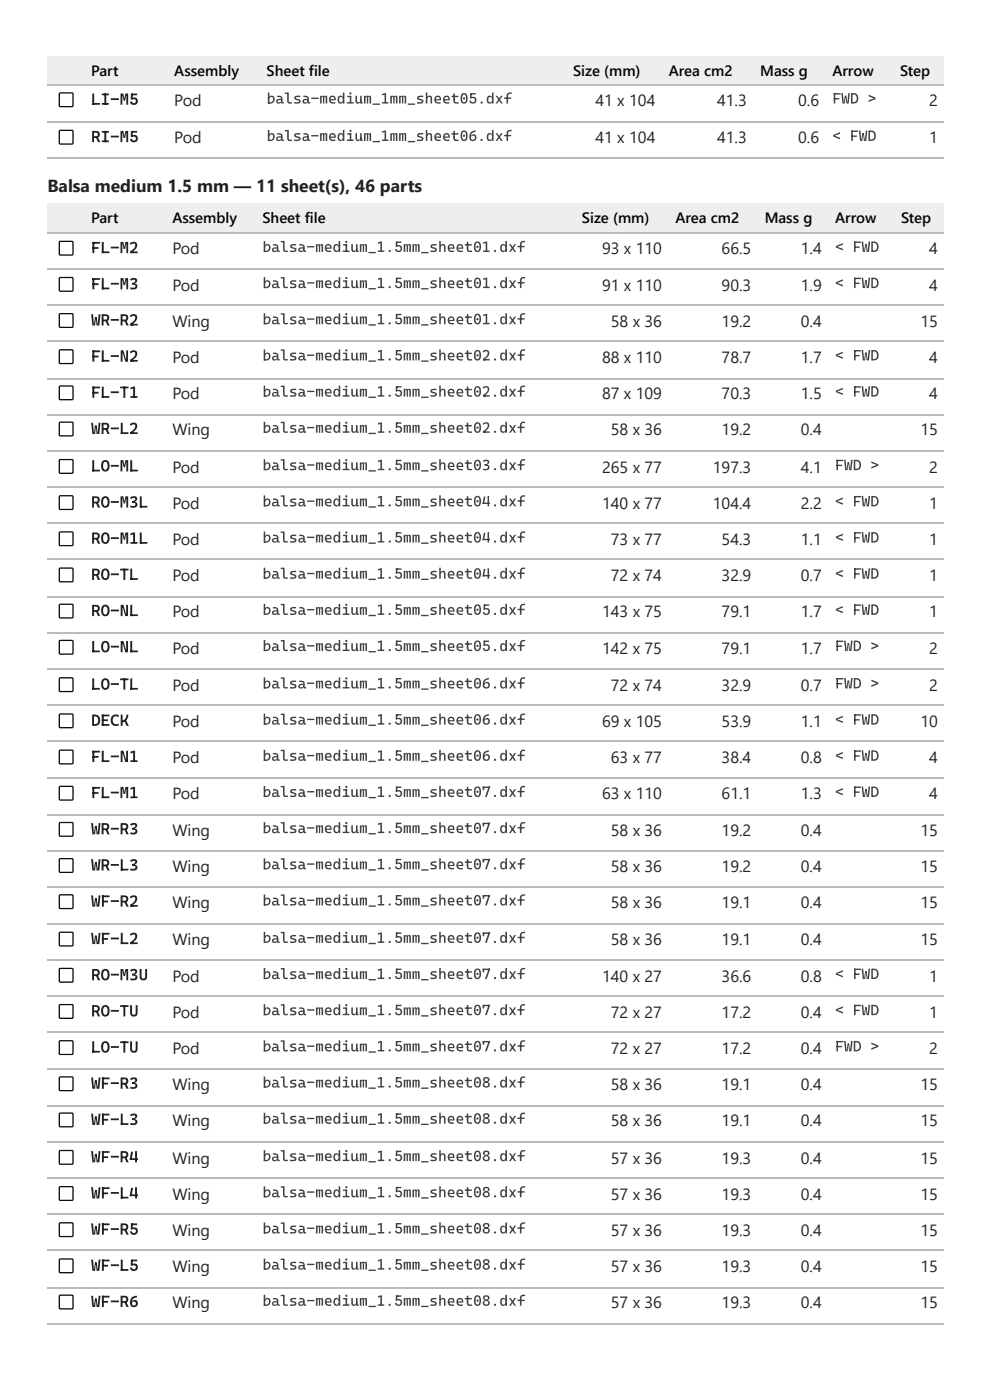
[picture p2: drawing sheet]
<svg xmlns="http://www.w3.org/2000/svg" width="210mm" height="297mm" viewBox="0 0 210 297" stroke-linecap="round" stroke-linejoin="round" font-family="sans-serif">
<defs><g id="words">
<text font-size="3.7" fill="#1f2328" x="10.1" y="40.7">Balsa medium 1.5 mm — 11 sheet(s), 46 parts</text>
<g font-size="3.4" fill="#1f2328">
<text x="19.3" y="22.2">LI-M5</text>
<text x="37" y="22.5">Pod</text>
<text x="126.2" y="22.5">41 x 104</text>
<text x="152" y="22.5">41.3</text>
<text x="169.2" y="22.5">0.6</text>
<text x="197" y="22.5">2</text>
<text x="19.3" y="30.2">RI-M5</text>
<text x="37" y="30.4">Pod</text>
<text x="126.2" y="30.4">41 x 104</text>
<text x="152" y="30.4">41.3</text>
<text x="169.2" y="30.4">0.6</text>
<text x="197" y="30.4">1</text>
<text x="19.3" y="53.7">FL-M2</text>
<text x="36.5" y="54">Pod</text>
<text x="127.6" y="54">93 x 110</text>
<text x="153" y="54">66.5</text>
<text x="169.8" y="54">1.4</text>
<text x="197" y="54">4</text>
<text x="19.3" y="61.4">FL-M3</text>
<text x="36.5" y="61.6">Pod</text>
<text x="127.6" y="61.6">91 x 110</text>
<text x="153" y="61.6">90.3</text>
<text x="169.8" y="61.6">1.9</text>
<text x="197" y="61.6">4</text>
<text x="19.3" y="69.1">WR-R2</text>
<text x="36.5" y="69.3">Wing</text>
<text x="129.5" y="69.3">58 x 36</text>
<text x="153" y="69.3">19.2</text>
<text x="169.8" y="69.3">0.4</text>
<text x="195.2" y="69.3">15</text>
<text x="19.3" y="76.7">FL-N2</text>
<text x="36.5" y="77">Pod</text>
<text x="127.6" y="77">88 x 110</text>
<text x="153" y="77">78.7</text>
<text x="169.8" y="77">1.7</text>
<text x="197" y="77">4</text>
<text x="19.3" y="84.4">FL-T1</text>
<text x="36.5" y="84.7">Pod</text>
<text x="127.6" y="84.7">87 x 109</text>
<text x="153" y="84.7">70.3</text>
<text x="169.8" y="84.7">1.5</text>
<text x="197" y="84.7">4</text>
<text x="19.3" y="92.1">WR-L2</text>
<text x="36.5" y="92.3">Wing</text>
<text x="129.5" y="92.3">58 x 36</text>
<text x="153" y="92.3">19.2</text>
<text x="169.8" y="92.3">0.4</text>
<text x="195.2" y="92.3">15</text>
<text x="19.3" y="100">LO-ML</text>
<text x="36.5" y="100.3">Pod</text>
<text x="127.6" y="100.3">265 x 77</text>
<text x="151.1" y="100.3">197.3</text>
<text x="169.8" y="100.3">4.1</text>
<text x="197" y="100.3">2</text>
<text x="19.3" y="107.7">RO-M3L</text>
<text x="36.5" y="108">Pod</text>
<text x="127.6" y="108">140 x 77</text>
<text x="151.1" y="108">104.4</text>
<text x="169.8" y="108">2.2</text>
<text x="197" y="108">1</text>
<text x="19.3" y="115.4">RO-M1L</text>
<text x="36.5" y="115.6">Pod</text>
<text x="129.5" y="115.6">73 x 77</text>
<text x="153" y="115.6">54.3</text>
<text x="169.8" y="115.6">1.1</text>
<text x="197" y="115.6">1</text>
<text x="19.3" y="123">RO-TL</text>
<text x="36.5" y="123.3">Pod</text>
<text x="129.5" y="123.3">72 x 74</text>
<text x="153" y="123.3">32.9</text>
<text x="169.8" y="123.3">0.7</text>
<text x="197" y="123.3">1</text>
<text x="19.3" y="130.7">RO-NL</text>
<text x="36.5" y="131">Pod</text>
<text x="127.6" y="131">143 x 75</text>
<text x="153" y="131">79.1</text>
<text x="169.8" y="131">1.7</text>
<text x="197" y="131">1</text>
<text x="19.3" y="138.4">LO-NL</text>
<text x="36.5" y="138.6">Pod</text>
<text x="127.6" y="138.6">142 x 75</text>
<text x="153" y="138.6">79.1</text>
<text x="169.8" y="138.6">1.7</text>
<text x="197" y="138.6">2</text>
<text x="19.3" y="146.3">LO-TL</text>
<text x="36.5" y="146.6">Pod</text>
<text x="129.5" y="146.6">72 x 74</text>
<text x="153" y="146.6">32.9</text>
<text x="169.8" y="146.6">0.7</text>
<text x="197" y="146.6">2</text>
<text x="19.3" y="154">DECK</text>
<text x="36.5" y="154.3">Pod</text>
<text x="127.6" y="154.3">69 x 105</text>
<text x="153" y="154.3">53.9</text>
<text x="169.8" y="154.3">1.1</text>
<text x="195.2" y="154.3">10</text>
<text x="19.3" y="161.7">FL-N1</text>
<text x="36.5" y="161.9">Pod</text>
<text x="129.5" y="161.9">63 x 77</text>
<text x="153" y="161.9">38.4</text>
<text x="169.8" y="161.9">0.8</text>
<text x="197" y="161.9">4</text>
<text x="19.3" y="169.3">FL-M1</text>
<text x="36.5" y="169.6">Pod</text>
<text x="127.6" y="169.6">63 x 110</text>
<text x="153" y="169.6">61.1</text>
<text x="169.8" y="169.6">1.3</text>
<text x="197" y="169.6">4</text>
<text x="19.3" y="177">WR-R3</text>
<text x="36.5" y="177.3">Wing</text>
<text x="129.5" y="177.3">58 x 36</text>
<text x="153" y="177.3">19.2</text>
<text x="169.8" y="177.3">0.4</text>
<text x="195.2" y="177.3">15</text>
<text x="19.3" y="184.7">WR-L3</text>
<text x="36.5" y="184.9">Wing</text>
<text x="129.5" y="184.9">58 x 36</text>
<text x="153" y="184.9">19.2</text>
<text x="169.8" y="184.9">0.4</text>
<text x="195.2" y="184.9">15</text>
<text x="19.3" y="192.4">WF-R2</text>
<text x="36.5" y="192.6">Wing</text>
<text x="129.5" y="192.6">58 x 36</text>
<text x="153" y="192.6">19.1</text>
<text x="169.8" y="192.6">0.4</text>
<text x="195.2" y="192.6">15</text>
<text x="19.3" y="200.3">WF-L2</text>
<text x="36.5" y="200.6">Wing</text>
<text x="129.5" y="200.6">58 x 36</text>
<text x="153" y="200.6">19.1</text>
<text x="169.8" y="200.6">0.4</text>
<text x="195.2" y="200.6">15</text>
<text x="19.3" y="208">RO-M3U</text>
<text x="36.5" y="208.2">Pod</text>
<text x="127.6" y="208.2">140 x 27</text>
<text x="153" y="208.2">36.6</text>
<text x="169.8" y="208.2">0.8</text>
<text x="197" y="208.2">1</text>
<text x="19.3" y="215.6">RO-TU</text>
<text x="36.5" y="215.9">Pod</text>
<text x="129.5" y="215.9">72 x 27</text>
<text x="153" y="215.9">17.2</text>
<text x="169.8" y="215.9">0.4</text>
<text x="197" y="215.9">1</text>
<text x="19.3" y="223.3">LO-TU</text>
<text x="36.5" y="223.6">Pod</text>
<text x="129.5" y="223.6">72 x 27</text>
<text x="153" y="223.6">17.2</text>
<text x="169.8" y="223.6">0.4</text>
<text x="197" y="223.6">2</text>
<text x="19.3" y="231">WF-R3</text>
<text x="36.5" y="231.2">Wing</text>
<text x="129.5" y="231.2">58 x 36</text>
<text x="153" y="231.2">19.1</text>
<text x="169.8" y="231.2">0.4</text>
<text x="195.2" y="231.2">15</text>
<text x="19.3" y="238.7">WF-L3</text>
<text x="36.5" y="238.9">Wing</text>
<text x="129.5" y="238.9">58 x 36</text>
<text x="153" y="238.9">19.1</text>
<text x="169.8" y="238.9">0.4</text>
<text x="195.2" y="238.9">15</text>
<text x="19.3" y="246.6">WF-R4</text>
<text x="36.5" y="246.9">Wing</text>
<text x="129.5" y="246.9">57 x 36</text>
<text x="153" y="246.9">19.3</text>
<text x="169.8" y="246.9">0.4</text>
<text x="195.2" y="246.9">15</text>
<text x="19.3" y="254.3">WF-L4</text>
<text x="36.5" y="254.5">Wing</text>
<text x="129.5" y="254.5">57 x 36</text>
<text x="153" y="254.5">19.3</text>
<text x="169.8" y="254.5">0.4</text>
<text x="195.2" y="254.5">15</text>
<text x="19.3" y="261.9">WF-R5</text>
<text x="36.5" y="262.2">Wing</text>
<text x="129.5" y="262.2">57 x 36</text>
<text x="153" y="262.2">19.3</text>
<text x="169.8" y="262.2">0.4</text>
<text x="195.2" y="262.2">15</text>
<text x="19.3" y="269.6">WF-L5</text>
<text x="36.5" y="269.9">Wing</text>
<text x="129.5" y="269.9">57 x 36</text>
<text x="153" y="269.9">19.3</text>
<text x="169.8" y="269.9">0.4</text>
<text x="195.2" y="269.9">15</text>
<text x="19.3" y="277.3">WF-R6</text>
<text x="36.5" y="277.5">Wing</text>
<text x="129.5" y="277.5">57 x 36</text>
<text x="153" y="277.5">19.3</text>
<text x="169.8" y="277.5">0.4</text>
<text x="195.2" y="277.5">15</text>
</g>
<g font-size="3.2">
<text x="19.3" y="16.1">Part</text>
<text x="37" y="16.1">Assembly</text>
<text x="56.5" y="16.1">Sheet file</text>
<text x="121.5" y="16.1">Size (mm)</text>
<text x="141.8" y="16.1">Area cm2</text>
<text x="161.2" y="16.1">Mass g</text>
<text x="176.5" y="16.1">Arrow</text>
<text x="190.8" y="16.1">Step</text>
<text x="19.3" y="47.4">Part</text>
<text x="36.5" y="47.4">Assembly</text>
<text x="55.6" y="47.4">Sheet file</text>
<text x="123.4" y="47.4">Size (mm)</text>
<text x="143.2" y="47.4">Area cm2</text>
<text x="162.1" y="47.4">Mass g</text>
<text x="177.1" y="47.4">Arrow</text>
<text x="191.1" y="47.4">Step</text>
</g>
<g font-size="3.2" fill="#3d4248">
<text x="56.5" y="22">balsa-medium_1mm_sheet05.dxf</text>
<text x="176.5" y="22">FWD &gt;</text>
<text x="56.5" y="29.9">balsa-medium_1mm_sheet06.dxf</text>
<text x="176.5" y="29.9">&lt; FWD</text>
<text x="55.6" y="53.4">balsa-medium_1.5mm_sheet01.dxf</text>
<text x="177.1" y="53.4">&lt; FWD</text>
<text x="55.6" y="61.1">balsa-medium_1.5mm_sheet01.dxf</text>
<text x="177.1" y="61.1">&lt; FWD</text>
<text x="55.6" y="68.8">balsa-medium_1.5mm_sheet01.dxf</text>
<text x="55.6" y="76.5">balsa-medium_1.5mm_sheet02.dxf</text>
<text x="177.1" y="76.5">&lt; FWD</text>
<text x="55.6" y="84.1">balsa-medium_1.5mm_sheet02.dxf</text>
<text x="177.1" y="84.1">&lt; FWD</text>
<text x="55.6" y="91.8">balsa-medium_1.5mm_sheet02.dxf</text>
<text x="55.6" y="99.7">balsa-medium_1.5mm_sheet03.dxf</text>
<text x="177.1" y="99.7">FWD &gt;</text>
<text x="55.6" y="107.4">balsa-medium_1.5mm_sheet04.dxf</text>
<text x="177.1" y="107.4">&lt; FWD</text>
<text x="55.6" y="115.1">balsa-medium_1.5mm_sheet04.dxf</text>
<text x="177.1" y="115.1">&lt; FWD</text>
<text x="55.6" y="122.8">balsa-medium_1.5mm_sheet04.dxf</text>
<text x="177.1" y="122.8">&lt; FWD</text>
<text x="55.6" y="130.4">balsa-medium_1.5mm_sheet05.dxf</text>
<text x="177.1" y="130.4">&lt; FWD</text>
<text x="55.6" y="138.1">balsa-medium_1.5mm_sheet05.dxf</text>
<text x="177.1" y="138.1">FWD &gt;</text>
<text x="55.6" y="146.1">balsa-medium_1.5mm_sheet06.dxf</text>
<text x="177.1" y="146.1">FWD &gt;</text>
<text x="55.6" y="153.7">balsa-medium_1.5mm_sheet06.dxf</text>
<text x="177.1" y="153.7">&lt; FWD</text>
<text x="55.6" y="161.4">balsa-medium_1.5mm_sheet06.dxf</text>
<text x="177.1" y="161.4">&lt; FWD</text>
<text x="55.6" y="169.1">balsa-medium_1.5mm_sheet07.dxf</text>
<text x="177.1" y="169.1">&lt; FWD</text>
<text x="55.6" y="176.7">balsa-medium_1.5mm_sheet07.dxf</text>
<text x="55.6" y="184.4">balsa-medium_1.5mm_sheet07.dxf</text>
<text x="55.6" y="192.1">balsa-medium_1.5mm_sheet07.dxf</text>
<text x="55.6" y="200">balsa-medium_1.5mm_sheet07.dxf</text>
<text x="55.6" y="207.7">balsa-medium_1.5mm_sheet07.dxf</text>
<text x="177.1" y="207.7">&lt; FWD</text>
<text x="55.6" y="215.4">balsa-medium_1.5mm_sheet07.dxf</text>
<text x="177.1" y="215.4">&lt; FWD</text>
<text x="55.6" y="223">balsa-medium_1.5mm_sheet07.dxf</text>
<text x="177.1" y="223">FWD &gt;</text>
<text x="55.6" y="230.7">balsa-medium_1.5mm_sheet08.dxf</text>
<text x="55.6" y="238.4">balsa-medium_1.5mm_sheet08.dxf</text>
<text x="55.6" y="246.3">balsa-medium_1.5mm_sheet08.dxf</text>
<text x="55.6" y="254">balsa-medium_1.5mm_sheet08.dxf</text>
<text x="55.6" y="261.7">balsa-medium_1.5mm_sheet08.dxf</text>
<text x="55.6" y="269.3">balsa-medium_1.5mm_sheet08.dxf</text>
<text x="55.6" y="277">balsa-medium_1.5mm_sheet08.dxf</text>
</g>
</g></defs>
<g fill="#eee">
<path d="M10.1 11.9h7.9v6.1h-7.9z"/>
<path d="M18 11.9h17.5v6.1h-17.5z"/>
<path d="M35.5 11.9h19.5v6.1h-19.5z"/>
<path d="M55 11.9h65.1v6.1h-65.1z"/>
<path d="M120.1 11.9h20.4v6.1h-20.4z"/>
<path d="M140.5 11.9h19.3v6.1h-19.3z"/>
<path d="M159.8 11.9h15.4v6.1h-15.4z"/>
<path d="M175.2 11.9h14.2v6.1h-14.2z"/>
<path d="M189.4 11.9h10.7v6.1h-10.7z"/>
</g>
<path d="M10.1 18.1h190M10.1 25.8h190M10.1 33.5h190" fill="none" stroke="#bbb" stroke-width=".26"/>
<g fill="#eee">
<path d="M10.1 43.1h7.9v6.4h-7.9z"/>
<path d="M18 43.1h17.2v6.4h-17.2z"/>
<path d="M35.2 43.1h19v6.4h-19z"/>
<path d="M54.2 43.1h67.8v6.4h-67.8z"/>
<path d="M122 43.1h19.8v6.4h-19.8z"/>
<path d="M141.8 43.1h18.8v6.4h-18.8z"/>
<path d="M160.6 43.1h15.1v6.4h-15.1z"/>
<path d="M175.7 43.1h14v6.4h-14z"/>
<path d="M189.7 43.1h10.4v6.4h-10.4z"/>
</g>
<g fill="none" stroke="#bbb" stroke-width=".26">
<path d="M10.1 49.3h190M10.1 57h190M10.1 64.7h190M10.1 72.4h190M10.1 80.3h190M10.1 88h190M10.1 95.6h190M10.1 103.3h190M10.1 111h190M10.1 118.7h190M10.1 126.6h190M10.1 134.3h190"/>
<path d="M10.1 141.9h190M10.1 149.6h190M10.1 157.3h190M10.1 165h190M10.1 172.9h190M10.1 180.6h190M10.1 188.3h190M10.1 195.9h190M10.1 203.6h190M10.1 211.3h190M10.1 218.9h190M10.1 226.9h190"/>
<path d="M10.1 234.6h190M10.1 242.2h190M10.1 249.9h190M10.1 257.6h190M10.1 265.2h190M10.1 273.2h190M10.1 280.9h190"/>
</g>
<g fill="none" stroke="#000" stroke-width=".26">
<path d="M12.6 19.8h2.8v2.8h-2.8zM12.6 27.7h2.8v2.8h-2.8zM12.6 51.3h2.8v2.7h-2.8zM12.6 58.9h2.8v2.8h-2.8zM12.6 66.6h2.8v2.8h-2.8zM12.6 74.3h2.8v2.8h-2.8zM12.6 82h2.8v2.7h-2.8zM12.6 89.6h2.8v2.8h-2.8zM12.6 97.6h2.8v2.7h-2.8zM12.6 105.2h2.8v2.8h-2.8zM12.6 112.9h2.8v2.8h-2.8zM12.6 120.6h2.8v2.8h-2.8z"/>
<path d="M12.6 128.3h2.8v2.7h-2.8zM12.6 135.9h2.8v2.8h-2.8zM12.6 143.9h2.8v2.7h-2.8zM12.6 151.5h2.8v2.8h-2.8zM12.6 159.2h2.8v2.8h-2.8zM12.6 166.9h2.8v2.8h-2.8zM12.6 174.6h2.8v2.7h-2.8zM12.6 182.2h2.8v2.8h-2.8zM12.6 189.9h2.8v2.8h-2.8zM12.6 197.8h2.8v2.8h-2.8zM12.6 205.5h2.8v2.8h-2.8zM12.6 213.2h2.8v2.8h-2.8z"/>
<path d="M12.6 220.9h2.8v2.7h-2.8zM12.6 228.5h2.8v2.8h-2.8zM12.6 236.2h2.8v2.8h-2.8zM12.6 244.1h2.8v2.8h-2.8zM12.6 251.8h2.8v2.8h-2.8zM12.6 259.5h2.8v2.8h-2.8zM12.6 267.2h2.8v2.7h-2.8zM12.6 274.8h2.8v2.8h-2.8z"/>
</g>
<use href="#words"/>
</svg>
